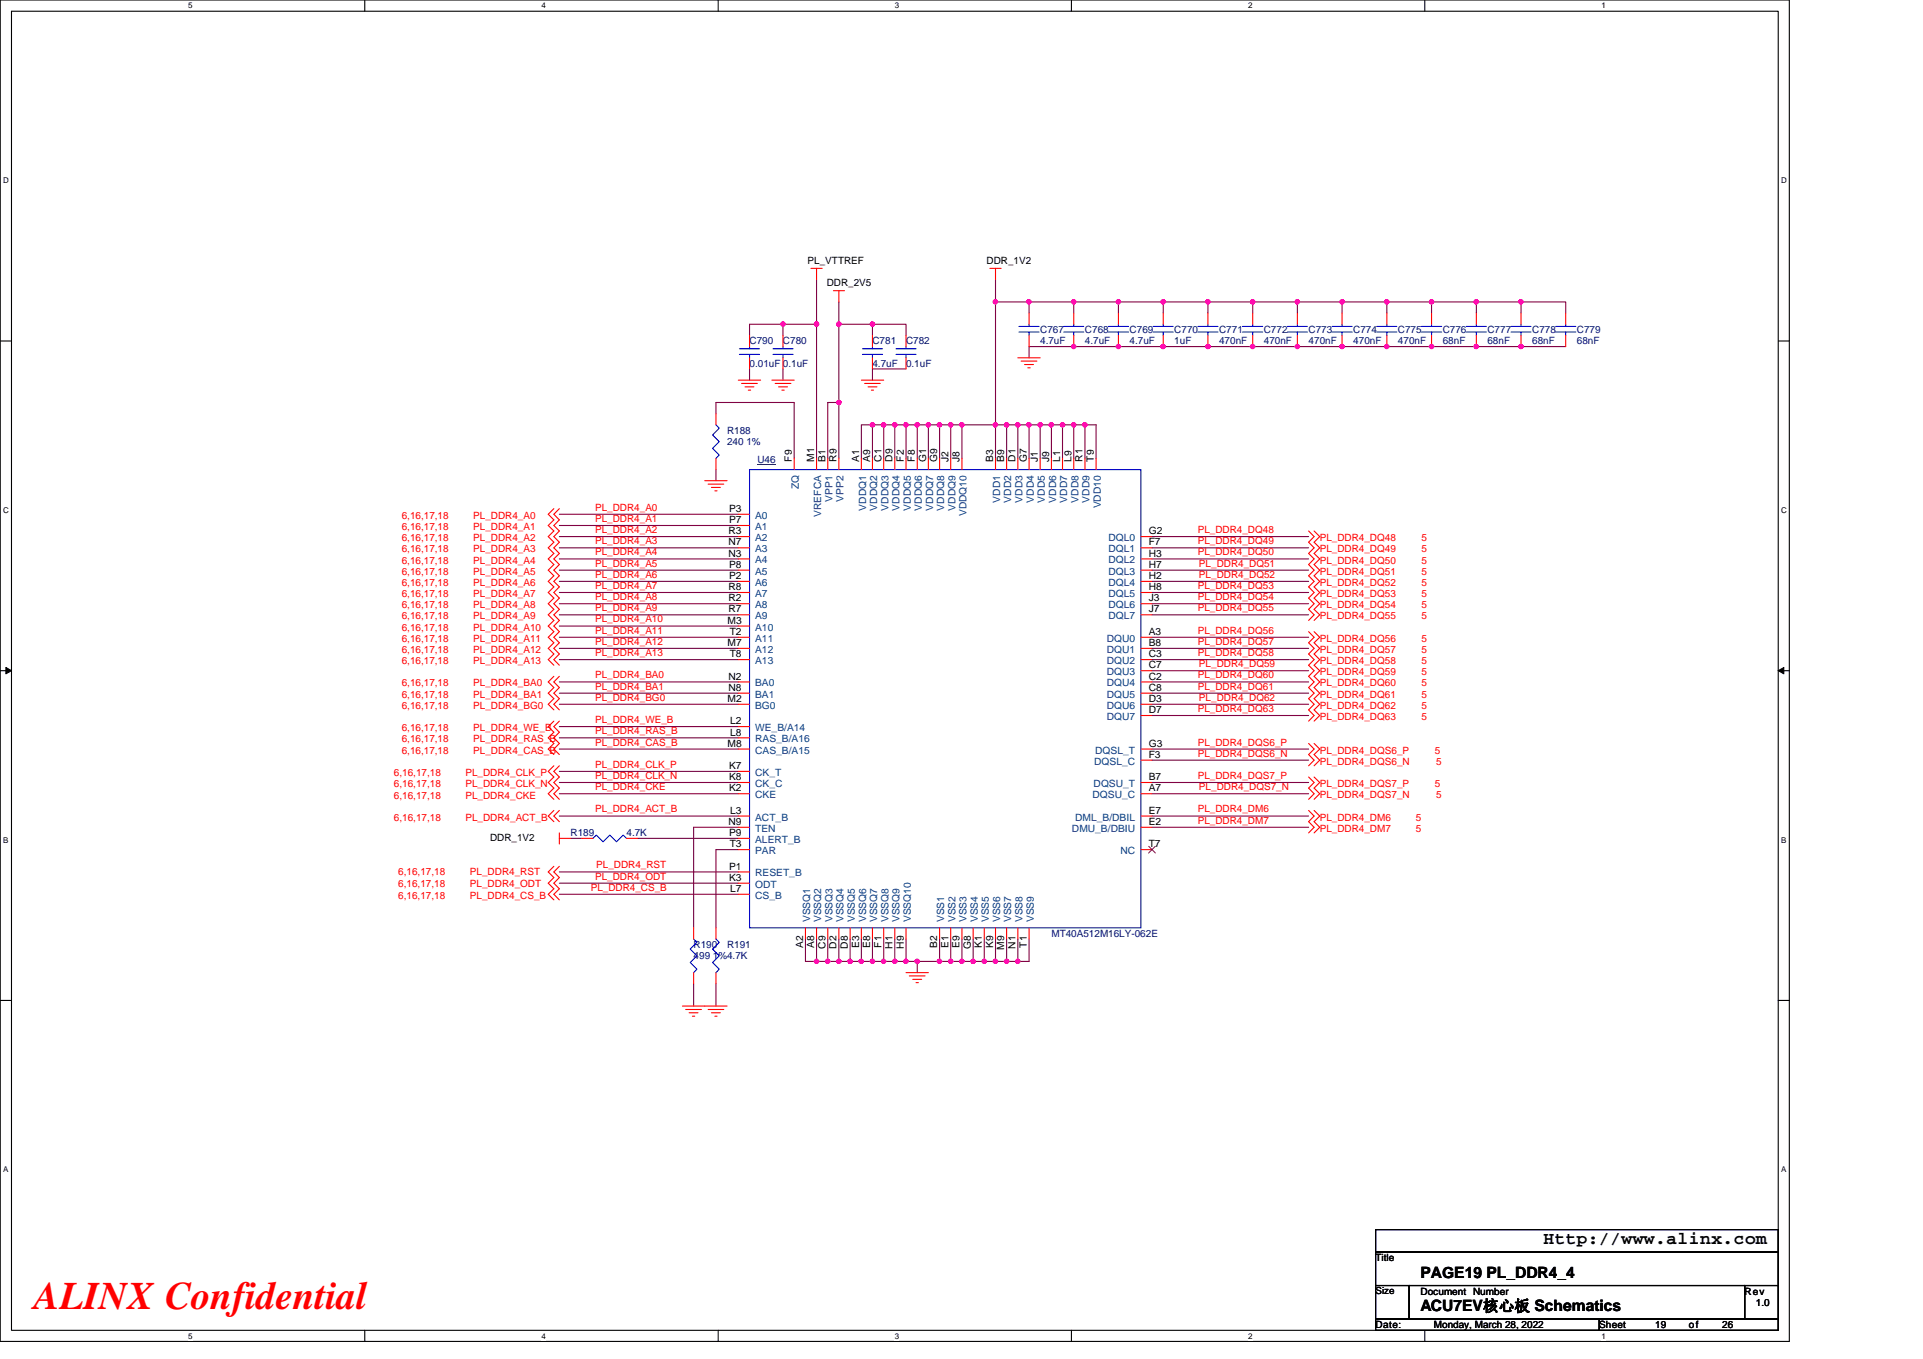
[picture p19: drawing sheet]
<svg xmlns="http://www.w3.org/2000/svg" width="297mm" height="210mm" viewBox="0 0 297 210" stroke-linecap="round" stroke-linejoin="round" font-family="sans-serif">
<defs><g id="words">
<text font-size="6" fill="#f00" x="5.2" y="202.3">ALINX Confidential</text>
<text font-size="2.8" x="238.4" y="192.3">Http://www.alinx.com</text>
<g font-size="2.4">
<text x="219.4" y="197.4">PAGE19 PL_DDR4_4</text>
<text x="219.4" y="202.6">ACU7EV核心板 Schematics</text>
</g>
<g font-size="1.5">
<text x="124.8" y="40.8">PL_VTTREF</text>
<text x="152.4" y="40.8">DDR_1V2</text>
<text x="127.7" y="44.2">DDR_2V5</text>
<text x="122.3" y="71.4" transform="rotate(-90 122.3 71.4)">F9</text>
<text x="125.8" y="71.4" transform="rotate(-90 125.8 71.4)">M1</text>
<text x="127.5" y="71.4" transform="rotate(-90 127.5 71.4)">B1</text>
<text x="129.2" y="71.4" transform="rotate(-90 129.2 71.4)">R9</text>
<text x="132.7" y="71.4" transform="rotate(-90 132.7 71.4)">A1</text>
<text x="134.4" y="71.4" transform="rotate(-90 134.4 71.4)">A9</text>
<text x="136.1" y="71.4" transform="rotate(-90 136.1 71.4)">C1</text>
<text x="137.9" y="71.4" transform="rotate(-90 137.9 71.4)">D9</text>
<text x="139.6" y="71.4" transform="rotate(-90 139.6 71.4)">F2</text>
<text x="141.3" y="71.4" transform="rotate(-90 141.3 71.4)">F8</text>
<text x="143" y="71.4" transform="rotate(-90 143 71.4)">G1</text>
<text x="144.8" y="71.4" transform="rotate(-90 144.8 71.4)">G9</text>
<text x="146.5" y="71.4" transform="rotate(-90 146.5 71.4)">J2</text>
<text x="148.2" y="71.4" transform="rotate(-90 148.2 71.4)">J8</text>
<text x="153.4" y="71.4" transform="rotate(-90 153.4 71.4)">B3</text>
<text x="155.1" y="71.4" transform="rotate(-90 155.1 71.4)">B9</text>
<text x="156.9" y="71.4" transform="rotate(-90 156.9 71.4)">D1</text>
<text x="158.6" y="71.4" transform="rotate(-90 158.6 71.4)">G7</text>
<text x="160.3" y="71.4" transform="rotate(-90 160.3 71.4)">J1</text>
<text x="162" y="71.4" transform="rotate(-90 162 71.4)">J9</text>
<text x="163.8" y="71.4" transform="rotate(-90 163.8 71.4)">L1</text>
<text x="165.5" y="71.4" transform="rotate(-90 165.5 71.4)">L9</text>
<text x="167.2" y="71.4" transform="rotate(-90 167.2 71.4)">R1</text>
<text x="168.9" y="71.4" transform="rotate(-90 168.9 71.4)">T9</text>
<text x="112.5" y="82.6">R3</text>
<text x="112.6" y="79.1">P3</text>
<text x="112.6" y="80.8">P7</text>
<text x="177.4" y="82.6">G2</text>
<text x="112.5" y="84.3">N7</text>
<text x="112.5" y="86">N3</text>
<text x="112.6" y="87.7">P8</text>
<text x="112.6" y="89.5">P2</text>
<text x="177.4" y="84.3">F7</text>
<text x="177.4" y="86">H3</text>
<text x="177.4" y="87.7">H7</text>
<text x="177.4" y="89.5">H2</text>
<text x="112.5" y="91.2">R8</text>
<text x="112.5" y="92.9">R2</text>
<text x="112.5" y="94.6">R7</text>
<text x="177.4" y="91.2">H8</text>
<text x="177.4" y="92.9">J3</text>
<text x="177.4" y="94.6">J7</text>
<text x="112.4" y="96.4">M3</text>
<text x="112.4" y="99.8">M7</text>
<text x="112.7" y="98.1">T2</text>
<text x="112.7" y="101.6">T8</text>
<text x="177.4" y="98.1">A3</text>
<text x="177.4" y="99.8">B8</text>
<text x="177.4" y="101.6">C3</text>
<text x="112.5" y="105">N2</text>
<text x="112.5" y="106.7">N8</text>
<text x="177.4" y="103.3">C7</text>
<text x="177.4" y="105">C2</text>
<text x="177.4" y="106.7">C8</text>
<text x="112.4" y="108.5">M2</text>
<text x="112.8" y="111.9">L2</text>
<text x="112.8" y="113.6">L8</text>
<text x="177.4" y="108.5">D3</text>
<text x="177.4" y="110.2">D7</text>
<text x="112.4" y="115.4">M8</text>
<text x="112.6" y="118.8">K7</text>
<text x="177.4" y="117.1">F3</text>
<text x="177.4" y="115.4">G3</text>
<text x="112.6" y="120.5">K8</text>
<text x="112.6" y="122.3">K2</text>
<text x="112.8" y="125.7">L3</text>
<text x="177.4" y="120.5">B7</text>
<text x="177.4" y="125.7">E7</text>
<text x="177.4" y="122.3">A7</text>
<text x="75.7" y="129.9">DDR_1V2</text>
<text x="112.5" y="127.5">N9</text>
<text x="112.6" y="129.2">P9</text>
<text x="112.7" y="130.9">T3</text>
<text x="177.4" y="127.5">E2</text>
<text x="177.4" y="130.9">T7</text>
<text x="112.6" y="134.4">P1</text>
<text x="112.6" y="136.1">K3</text>
<text x="112.8" y="137.8">L7</text>
<text x="124.1" y="146.5" transform="rotate(-90 124.1 146.5)">A2</text>
<text x="125.8" y="146.5" transform="rotate(-90 125.8 146.5)">A8</text>
<text x="127.5" y="146.6" transform="rotate(-90 127.5 146.6)">C9</text>
<text x="129.2" y="146.6" transform="rotate(-90 129.2 146.6)">D2</text>
<text x="131" y="146.6" transform="rotate(-90 131 146.6)">D8</text>
<text x="132.7" y="146.5" transform="rotate(-90 132.7 146.5)">E3</text>
<text x="134.4" y="146.5" transform="rotate(-90 134.4 146.5)">E8</text>
<text x="136.1" y="146.4" transform="rotate(-90 136.1 146.4)">F1</text>
<text x="137.9" y="146.6" transform="rotate(-90 137.9 146.6)">H1</text>
<text x="139.6" y="146.6" transform="rotate(-90 139.6 146.6)">H9</text>
<text x="144.8" y="146.5" transform="rotate(-90 144.8 146.5)">B2</text>
<text x="146.5" y="146.5" transform="rotate(-90 146.5 146.5)">E1</text>
<text x="148.2" y="146.5" transform="rotate(-90 148.2 146.5)">E9</text>
<text x="150" y="146.7" transform="rotate(-90 150 146.7)">G8</text>
<text x="151.7" y="146.5" transform="rotate(-90 151.7 146.5)">K1</text>
<text x="153.4" y="146.5" transform="rotate(-90 153.4 146.5)">K9</text>
<text x="155.1" y="146.8" transform="rotate(-90 155.1 146.8)">M9</text>
<text x="156.9" y="146.6" transform="rotate(-90 156.9 146.6)">N1</text>
<text x="158.6" y="146.4" transform="rotate(-90 158.6 146.4)">T1</text>
<text x="212.5" y="194.9">Title</text>
<text x="212.5" y="200">Size</text>
<text x="219.4" y="200">Document Number</text>
<text x="269.5" y="200">Rev</text>
<text x="271.2" y="201.8">1.0</text>
<text x="212.5" y="205.2">Date:</text>
<text x="221.5" y="205.2">Monday, March 28, 2022</text>
<text x="247" y="205.2">Sheet</text>
<text x="255.7" y="205.2">19</text>
<text x="260.9" y="205.2">of</text>
<text x="266" y="205.2">26</text>
</g>
<g font-size="1.5" fill="#000080">
<text x="115.8" y="53.2">C790</text>
<text x="120.9" y="53.2">C780</text>
<text x="134.8" y="53.2">C781</text>
<text x="140" y="53.2">C782</text>
<text x="160.7" y="51.5">C767</text>
<text x="160.7" y="53.2">4.7uF</text>
<text x="167.6" y="51.5">C768</text>
<text x="167.6" y="53.2">4.7uF</text>
<text x="174.5" y="51.5">C769</text>
<text x="174.5" y="53.2">4.7uF</text>
<text x="181.4" y="51.5">C770</text>
<text x="181.4" y="53.2">1uF</text>
<text x="188.3" y="51.5">C771</text>
<text x="188.3" y="53.2">470nF</text>
<text x="195.2" y="51.5">C772</text>
<text x="195.2" y="53.2">470nF</text>
<text x="202.1" y="51.5">C773</text>
<text x="202.1" y="53.2">470nF</text>
<text x="209" y="51.5">C774</text>
<text x="209" y="53.2">470nF</text>
<text x="215.9" y="51.5">C775</text>
<text x="215.9" y="53.2">470nF</text>
<text x="222.9" y="51.5">C776</text>
<text x="222.9" y="53.2">68nF</text>
<text x="229.8" y="51.5">C777</text>
<text x="229.8" y="53.2">68nF</text>
<text x="236.7" y="51.5">C778</text>
<text x="236.7" y="53.2">68nF</text>
<text x="243.6" y="51.5">C779</text>
<text x="243.6" y="53.2">68nF</text>
<text x="115.8" y="56.7">0.01uF 0.1uF</text>
<text x="134.8" y="56.7">4.7uF</text>
<text x="140" y="56.7">0.1uF</text>
<text x="112.3" y="67">R188</text>
<text x="112.3" y="68.8">240 1%</text>
<text x="117" y="71.5">U46</text>
<text x="88.1" y="129.2">R189</text>
<text x="96.8" y="129.2">4.7K</text>
<text x="107.1" y="146.5">R190</text>
<text x="107.1" y="148.2">499 1%4.7K</text>
<text x="112.3" y="146.5">R191</text>
<text x="162.4" y="144.8">MT40A512M16LY-062E</text>
</g>
<g font-size="1.5" fill="#004080">
<text x="123.4" y="75.6" transform="rotate(-90 123.4 75.6)">ZQ</text>
<text x="128.6" y="77.5" transform="rotate(-90 128.6 77.5)">VPP1</text>
<text x="130.3" y="77.5" transform="rotate(-90 130.3 77.5)">VPP2</text>
<text x="154.5" y="77.7" transform="rotate(-90 154.5 77.7)">VDD1</text>
<text x="156.2" y="77.7" transform="rotate(-90 156.2 77.7)">VDD2</text>
<text x="157.9" y="77.7" transform="rotate(-90 157.9 77.7)">VDD3</text>
<text x="159.7" y="77.7" transform="rotate(-90 159.7 77.7)">VDD4</text>
<text x="161.4" y="77.7" transform="rotate(-90 161.4 77.7)">VDD5</text>
<text x="163.1" y="77.7" transform="rotate(-90 163.1 77.7)">VDD6</text>
<text x="164.8" y="77.7" transform="rotate(-90 164.8 77.7)">VDD7</text>
<text x="166.6" y="77.7" transform="rotate(-90 166.6 77.7)">VDD8</text>
<text x="168.3" y="77.7" transform="rotate(-90 168.3 77.7)">VDD9</text>
<text x="116.6" y="80.2">A0</text>
<text x="116.6" y="81.9">A1</text>
<text x="116.6" y="83.6">A2</text>
<text x="126.8" y="79.9" transform="rotate(-90 126.8 79.9)">VREFCA</text>
<text x="133.8" y="78.9" transform="rotate(-90 133.8 78.9)">VDDQ1</text>
<text x="135.5" y="78.9" transform="rotate(-90 135.5 78.9)">VDDQ2</text>
<text x="137.2" y="78.9" transform="rotate(-90 137.2 78.9)">VDDQ3</text>
<text x="138.9" y="78.9" transform="rotate(-90 138.9 78.9)">VDDQ4</text>
<text x="140.7" y="78.9" transform="rotate(-90 140.7 78.9)">VDDQ5</text>
<text x="142.4" y="78.9" transform="rotate(-90 142.4 78.9)">VDDQ6</text>
<text x="144.1" y="78.9" transform="rotate(-90 144.1 78.9)">VDDQ7</text>
<text x="145.9" y="78.9" transform="rotate(-90 145.9 78.9)">VDDQ8</text>
<text x="147.6" y="78.9" transform="rotate(-90 147.6 78.9)">VDDQ9</text>
<text x="149.3" y="79.8" transform="rotate(-90 149.3 79.8)">VDDQ10</text>
<text x="170" y="78.5" transform="rotate(-90 170 78.5)">VDD10</text>
<text x="171.2" y="83.6">DQL0</text>
<text x="116.6" y="85.3">A3</text>
<text x="116.6" y="87.1">A4</text>
<text x="116.6" y="88.8">A5</text>
<text x="171.2" y="85.3">DQL1</text>
<text x="171.2" y="87.1">DQL2</text>
<text x="171.2" y="88.8">DQL3</text>
<text x="116.6" y="90.5">A6</text>
<text x="116.6" y="92.2">A7</text>
<text x="116.6" y="94">A8</text>
<text x="116.6" y="95.7">A9</text>
<text x="171.2" y="90.5">DQL4</text>
<text x="171.2" y="92.2">DQL5</text>
<text x="171.2" y="94">DQL6</text>
<text x="171.2" y="95.7">DQL7</text>
<text x="116.6" y="97.4">A10</text>
<text x="116.6" y="99.2">A11</text>
<text x="116.6" y="100.9">A12</text>
<text x="171" y="99.2">DQU0</text>
<text x="171" y="100.9">DQU1</text>
<text x="116.6" y="102.6">A13</text>
<text x="116.6" y="106.1">BA0</text>
<text x="116.6" y="107.8">BA1</text>
<text x="171" y="102.6">DQU2</text>
<text x="171" y="104.3">DQU3</text>
<text x="171" y="106.1">DQU4</text>
<text x="171" y="107.8">DQU5</text>
<text x="116.6" y="109.5">BG0</text>
<text x="116.6" y="113">WE_B/A14</text>
<text x="171" y="109.5">DQU6</text>
<text x="171" y="111.3">DQU7</text>
<text x="116.6" y="114.7">RAS_B/A16</text>
<text x="116.6" y="116.4">CAS_B/A15</text>
<text x="116.6" y="119.9">CK_T</text>
<text x="169" y="118.2">DQSL_C</text>
<text x="169.2" y="116.4">DQSL_T</text>
<text x="116.6" y="121.6">CK_C</text>
<text x="116.6" y="123.3">CKE</text>
<text x="168.8" y="123.3">DQSU_C</text>
<text x="168.9" y="121.6">DQSU_T</text>
<text x="116.6" y="126.8">ACT_B</text>
<text x="116.6" y="128.5">TEN</text>
<text x="116.6" y="130.2">ALERT_B</text>
<text x="116.6" y="132">PAR</text>
<text x="165.6" y="128.5">DMU_B/DBIU</text>
<text x="166.1" y="126.8">DML_B/DBIL</text>
<text x="173.1" y="132">NC</text>
<text x="116.6" y="135.4">RESET_B</text>
<text x="116.6" y="137.2">ODT</text>
<text x="116.6" y="138.9">CS_B</text>
<text x="125.1" y="142.5" transform="rotate(-90 125.1 142.5)">VSSQ1</text>
<text x="126.8" y="142.5" transform="rotate(-90 126.8 142.5)">VSSQ2</text>
<text x="128.6" y="142.5" transform="rotate(-90 128.6 142.5)">VSSQ3</text>
<text x="130.3" y="142.5" transform="rotate(-90 130.3 142.5)">VSSQ4</text>
<text x="132" y="142.5" transform="rotate(-90 132 142.5)">VSSQ5</text>
<text x="133.8" y="142.5" transform="rotate(-90 133.8 142.5)">VSSQ6</text>
<text x="135.5" y="142.5" transform="rotate(-90 135.5 142.5)">VSSQ7</text>
<text x="137.2" y="142.5" transform="rotate(-90 137.2 142.5)">VSSQ8</text>
<text x="138.9" y="142.5" transform="rotate(-90 138.9 142.5)">VSSQ9</text>
<text x="140.7" y="142.5" transform="rotate(-90 140.7 142.5)">VSSQ10</text>
<text x="145.9" y="142.5" transform="rotate(-90 145.9 142.5)">VSS1</text>
<text x="147.6" y="142.5" transform="rotate(-90 147.6 142.5)">VSS2</text>
<text x="149.3" y="142.5" transform="rotate(-90 149.3 142.5)">VSS3</text>
<text x="151" y="142.5" transform="rotate(-90 151 142.5)">VSS4</text>
<text x="152.8" y="142.5" transform="rotate(-90 152.8 142.5)">VSS5</text>
<text x="154.5" y="142.5" transform="rotate(-90 154.5 142.5)">VSS6</text>
<text x="156.2" y="142.5" transform="rotate(-90 156.2 142.5)">VSS7</text>
<text x="157.9" y="142.5" transform="rotate(-90 157.9 142.5)">VSS8</text>
<text x="159.7" y="142.5" transform="rotate(-90 159.7 142.5)">VSS9</text>
</g>
<g font-size="1.5" fill="#f00">
<text x="62.1" y="83.6">6,16,17,18</text>
<text x="62.1" y="81.9">6,16,17,18</text>
<text x="62.1" y="80.2">6,16,17,18</text>
<text x="73.1" y="83.6">PL_DDR4_A2</text>
<text x="73.1" y="81.9">PL_DDR4_A1</text>
<text x="73.1" y="80.2">PL_DDR4_A0</text>
<text x="91.9" y="82.4">PL_DDR4_A2</text>
<text x="91.9" y="80.6">PL_DDR4_A1</text>
<text x="91.9" y="78.9">PL_DDR4_A0</text>
<text x="185" y="82.4">PL_DDR4_DQ48</text>
<text x="203.9" y="83.6">PL_DDR4_DQ48</text>
<text x="219.6" y="83.6">5</text>
<text x="62.1" y="85.3">6,16,17,18</text>
<text x="62.1" y="88.8">6,16,17,18</text>
<text x="62.1" y="87.1">6,16,17,18</text>
<text x="73.1" y="85.3">PL_DDR4_A3</text>
<text x="73.1" y="88.8">PL_DDR4_A5</text>
<text x="73.1" y="87.1">PL_DDR4_A4</text>
<text x="91.9" y="84.1">PL_DDR4_A3</text>
<text x="91.9" y="89.3">PL_DDR4_A6</text>
<text x="91.9" y="87.5">PL_DDR4_A5</text>
<text x="91.9" y="85.8">PL_DDR4_A4</text>
<text x="185" y="85.8">PL_DDR4_DQ50</text>
<text x="185" y="84.1">PL_DDR4_DQ49</text>
<text x="185.2" y="89.3">PL_DDR4_DQ52</text>
<text x="185.2" y="87.5">PL_DDR4_DQ51</text>
<text x="203.9" y="87.1">PL_DDR4_DQ50</text>
<text x="203.9" y="88.8">PL_DDR4_DQ51</text>
<text x="203.9" y="85.3">PL_DDR4_DQ49</text>
<text x="219.6" y="87.1">5</text>
<text x="219.6" y="88.8">5</text>
<text x="219.6" y="85.3">5</text>
<text x="62.1" y="94">6,16,17,18</text>
<text x="62.1" y="92.3">6,16,17,18</text>
<text x="62.1" y="90.5">6,16,17,18</text>
<text x="62.1" y="95.7">6,16,17,18</text>
<text x="73.1" y="94">PL_DDR4_A8</text>
<text x="73.1" y="92.3">PL_DDR4_A7</text>
<text x="73.1" y="90.5">PL_DDR4_A6</text>
<text x="73.1" y="95.7">PL_DDR4_A9</text>
<text x="91.9" y="92.7">PL_DDR4_A8</text>
<text x="91.9" y="91">PL_DDR4_A7</text>
<text x="91.9" y="94.4">PL_DDR4_A9</text>
<text x="185" y="92.7">PL_DDR4_DQ54</text>
<text x="185" y="94.4">PL_DDR4_DQ55</text>
<text x="185" y="91">PL_DDR4_DQ53</text>
<text x="203.9" y="90.5">PL_DDR4_DQ52</text>
<text x="203.9" y="94">PL_DDR4_DQ54</text>
<text x="203.9" y="95.7">PL_DDR4_DQ55</text>
<text x="203.9" y="92.3">PL_DDR4_DQ53</text>
<text x="219.6" y="90.5">5</text>
<text x="219.6" y="94">5</text>
<text x="219.6" y="95.7">5</text>
<text x="219.6" y="92.3">5</text>
<text x="62.1" y="100.9">6,16,17,18</text>
<text x="62.1" y="99.2">6,16,17,18</text>
<text x="62.1" y="97.4">6,16,17,18</text>
<text x="73.1" y="100.9">PL_DDR4_A12</text>
<text x="73.1" y="99.2">PL_DDR4_A11</text>
<text x="73.1" y="97.4">PL_DDR4_A10</text>
<text x="91.9" y="101.4">PL_DDR4_A13</text>
<text x="91.9" y="99.6">PL_DDR4_A12</text>
<text x="91.9" y="97.9">PL_DDR4_A11</text>
<text x="91.9" y="96.2">PL_DDR4_A10</text>
<text x="185" y="97.9">PL_DDR4_DQ56</text>
<text x="185" y="101.4">PL_DDR4_DQ58</text>
<text x="185" y="99.6">PL_DDR4_DQ57</text>
<text x="203.9" y="99.2">PL_DDR4_DQ56</text>
<text x="203.9" y="100.9">PL_DDR4_DQ57</text>
<text x="219.6" y="99.2">5</text>
<text x="219.6" y="100.9">5</text>
<text x="62.1" y="102.6">6,16,17,18</text>
<text x="62.1" y="106.1">6,16,17,18</text>
<text x="62.1" y="107.8">6,16,17,18</text>
<text x="73.1" y="102.6">PL_DDR4_A13</text>
<text x="73.1" y="106.1">PL_DDR4_BA0</text>
<text x="73.1" y="107.8">PL_DDR4_BA1</text>
<text x="91.9" y="104.8">PL_DDR4_BA0</text>
<text x="91.9" y="106.6">PL_DDR4_BA1</text>
<text x="185" y="106.6">PL_DDR4_DQ61</text>
<text x="185" y="104.8">PL_DDR4_DQ60</text>
<text x="185.2" y="103.1">PL_DDR4_DQ59</text>
<text x="203.9" y="107.8">PL_DDR4_DQ61</text>
<text x="203.9" y="102.6">PL_DDR4_DQ58</text>
<text x="203.9" y="104.4">PL_DDR4_DQ59</text>
<text x="203.9" y="106.1">PL_DDR4_DQ60</text>
<text x="219.6" y="107.8">5</text>
<text x="219.6" y="102.6">5</text>
<text x="219.6" y="104.4">5</text>
<text x="219.6" y="106.1">5</text>
<text x="62.1" y="109.5">6,16,17,18</text>
<text x="62.1" y="113">6,16,17,18</text>
<text x="73.1" y="109.5">PL_DDR4_BG0</text>
<text x="73.1" y="113">PL_DDR4_WE_B</text>
<text x="91.9" y="108.3">PL_DDR4_BG0</text>
<text x="91.9" y="113.5">PL_DDR4_RAS_B</text>
<text x="91.9" y="111.7">PL_DDR4_WE_B</text>
<text x="185" y="110">PL_DDR4_DQ63</text>
<text x="185.2" y="108.3">PL_DDR4_DQ62</text>
<text x="203.9" y="109.5">PL_DDR4_DQ62</text>
<text x="203.9" y="111.3">PL_DDR4_DQ63</text>
<text x="219.6" y="109.5">5</text>
<text x="219.6" y="111.3">5</text>
<text x="60.9" y="119.9">6,16,17,18</text>
<text x="62.1" y="114.7">6,16,17,18</text>
<text x="62.1" y="116.4">6,16,17,18</text>
<text x="71.9" y="119.9">PL_DDR4_CLK_P</text>
<text x="73.1" y="114.7">PL_DDR4_RAS_B</text>
<text x="73.1" y="116.4">PL_DDR4_CAS_B</text>
<text x="91.9" y="115.2">PL_DDR4_CAS_B</text>
<text x="91.9" y="118.6">PL_DDR4_CLK_P</text>
<text x="185" y="115.2">PL_DDR4_DQS6_P</text>
<text x="185" y="116.9">PL_DDR4_DQS6_N</text>
<text x="203.9" y="116.4">PL_DDR4_DQS6_P</text>
<text x="203.9" y="118.2">PL_DDR4_DQS6_N</text>
<text x="221.7" y="116.4">5</text>
<text x="221.8" y="118.2">5</text>
<text x="60.9" y="121.6">6,16,17,18</text>
<text x="60.9" y="123.5">6,16,17,18</text>
<text x="71.9" y="121.6">PL_DDR4_CLK_N</text>
<text x="71.9" y="123.5">PL_DDR4_CKE</text>
<text x="91.9" y="120.4">PL_DDR4_CLK_N</text>
<text x="91.9" y="122.1">PL_DDR4_CKE</text>
<text x="91.9" y="125.5">PL_DDR4_ACT_B</text>
<text x="185" y="125.5">PL_DDR4_DM6</text>
<text x="185" y="120.4">PL_DDR4_DQS7_P</text>
<text x="185.2" y="122.1">PL_DDR4_DQS7_N</text>
<text x="203.9" y="121.6">PL_DDR4_DQS7_P</text>
<text x="203.9" y="123.3">PL_DDR4_DQS7_N</text>
<text x="221.7" y="121.6">5</text>
<text x="221.8" y="123.3">5</text>
<text x="60.9" y="126.8">6,16,17,18</text>
<text x="71.9" y="126.8">PL_DDR4_ACT_B</text>
<text x="185" y="127.3">PL_DDR4_DM7</text>
<text x="203.9" y="126.8">PL_DDR4_DM6</text>
<text x="203.9" y="128.5">PL_DDR4_DM7</text>
<text x="218.7" y="126.8">5</text>
<text x="218.7" y="128.5">5</text>
<text x="61.5" y="135.3">6,16,17,18</text>
<text x="61.5" y="137">6,16,17,18</text>
<text x="72.6" y="135.3">PL_DDR4_RST</text>
<text x="72.6" y="137">PL_DDR4_ODT</text>
<text x="91.2" y="137.6">PL_DDR4_CS_B</text>
<text x="91.9" y="135.9">PL_DDR4_ODT</text>
<text x="92.1" y="134.2">PL_DDR4_RST</text>
<text x="61.5" y="138.9">6,16,17,18</text>
<text x="72.6" y="138.9">PL_DDR4_CS_B</text>
</g>
<g font-size="1.2">
<text x="29.1" y="1.3">5</text>
<text x="83.6" y="1.3">4</text>
<text x="138.2" y="1.3">3</text>
<text x="192.8" y="1.3">2</text>
<text x="247.4" y="1.3">1</text>
<text x=".5" y="28.3">D</text>
<text x="275.1" y="28.3">D</text>
<text x=".5" y="79.2">C</text>
<text x="275.1" y="79.2">C</text>
<text x=".5" y="130.2">B</text>
<text x="275.1" y="130.2">B</text>
<text x=".5" y="181.1">A</text>
<text x="275.1" y="181.1">A</text>
<text x="29.1" y="206.8">5</text>
<text x="83.6" y="206.8">4</text>
<text x="138.2" y="206.8">3</text>
<text x="192.8" y="206.8">2</text>
<text x="247.4" y="206.8">1</text>
</g>
</g></defs>
<path d="M0 0h276.4v207.3h-276.4zM1.8 1.7h272.9v203.8h-272.9z" fill="none" stroke="#000" stroke-width=".17"/>
<g fill="#fff">
<path d="M29.1 .2h.6v1.4h-.6z"/>
<path d="M29.1 205.7h.6v1.4h-.6z"/>
</g>
<path d="M56.3 0v1.7M56.3 205.5v1.8" fill="none" stroke="#000" stroke-width=".17"/>
<g fill="#fff">
<path d="M83.6 .2h.7v1.4h-.7z"/>
<path d="M83.6 205.7h.7v1.4h-.7z"/>
</g>
<path d="M110.9 0v1.7M110.9 205.5v1.8" fill="none" stroke="#000" stroke-width=".17"/>
<g fill="#fff">
<path d="M138.2 .2h.7v1.4h-.7z"/>
<path d="M138.2 205.7h.7v1.4h-.7z"/>
</g>
<path d="M165.5 0v1.7M165.5 205.5v1.8" fill="none" stroke="#000" stroke-width=".17"/>
<g fill="#fff">
<path d="M192.8 .2h.6v1.4h-.6z"/>
<path d="M192.8 205.7h.6v1.4h-.6z"/>
</g>
<path d="M220.1 0v1.7M220.1 205.5v1.8" fill="none" stroke="#000" stroke-width=".17"/>
<g fill="#fff">
<path d="M247.4 .2h.6v1.4h-.6z"/>
<path d="M247.4 205.7h.6v1.4h-.6z"/>
<path d="M.5 27.2h.8v1.4h-.8z"/>
<path d="M275.1 27.2h.9v1.4h-.9z"/>
<path d="M.5 78.1h.8v1.4h-.8z"/>
<path d="M275.1 78.1h.9v1.4h-.9z"/>
</g>
<path d="M0 52.7h1.8M274.7 52.7h1.7" fill="none" stroke="#000" stroke-width=".17"/>
<g fill="#fff">
<path d="M.5 129.1h.8v1.4h-.8z"/>
<path d="M275.1 129.1h.8v1.4h-.8z"/>
</g>
<path d="M0 103.6h1.8M274.7 103.6h1.7" fill="none" stroke="#000" stroke-width=".17"/>
<path d="M.9 103.1l.9 .5-.9 .5zM274.7 103.6l.8-.5v1z" fill="#000" stroke="#000" stroke-width=".15"/>
<g fill="#fff">
<path d="M.5 180h.8v1.4h-.8z"/>
<path d="M275.1 180h.8v1.4h-.8z"/>
</g>
<path d="M0 154.6h1.8M274.7 154.6h1.7M212.5 190h62.2v3.5h-62.2zM212.5 193.5h62.2v5.1h-62.2zM212.5 198.6h5.2v5.2h-5.2zM217.7 198.6h51.8v5.2h-51.8zM269.5 198.6h5.2v5.2h-5.2zM212.5 203.8h34.5v1.7h-34.5zM247 203.8h27.7v1.7h-27.7z" fill="none" stroke="#000" stroke-width=".17"/>
<g fill="none" stroke="#800040" stroke-width=".17">
<path d="M115.8 57v1.7M120.9 50.1h5.2M120.9 50.1v1.7M120.9 57v1.7M120.9 50.1h-5.1v1.7M126.1 43.2v6.9M126.1 50.1v20.7M129.6 50.1v12.1M129.6 46.7v3.4M129.6 50.1h5.2M134.8 50.1h5.2v1.7M134.8 50.1v1.7"/>
<path d="M140 57h-5.2v1.7M153.8 46.7v18.9h-5.2v5.2M153.8 46.7h5.2v1.7M153.8 43.2v3.5M159 46.7h6.9M165.9 46.7h6.9v1.7M165.9 46.7v1.7M172.8 46.7h6.9v1.7M179.7 46.7h6.9M186.6 46.7h6.9v1.7M186.6 46.7v1.7M193.5 46.7h6.9v1.7"/>
<path d="M200.4 46.7h6.9v1.7M207.3 46.7h6.9v1.7M214.2 46.7h6.9v1.7M221.1 46.7h6.9v1.7M228 46.7h6.9M234.9 46.7h6.9v1.7M234.9 46.7v1.7M241.8 53.6h-82.8v1.7M86.4 79.5h27.6M110.6 63.9v-1.7h12.1v8.6M110.6 72.6v1.7M129.6 62.2h-1.7v8.6"/>
<path d="M129.6 62.2v8.6M134.8 65.6v5.2M134.8 65.6h1.7M134.8 65.6h-1.7v5.2M136.5 65.6h1.7v5.2M136.5 65.6v5.2M138.2 65.6h1.8M141.7 65.6h-1.7v5.2M143.4 65.6v5.2M143.4 65.6h1.7M143.4 65.6h-1.7v5.2M145.1 65.6v5.2"/>
<path d="M145.1 65.6h1.8M146.9 65.6v5.2M146.9 65.6h1.7M155.5 65.6v5.2M155.5 65.6h-1.7v5.2M155.5 65.6h1.7M159 65.6h-1.8v5.2M159 65.6v5.2M159 65.6h1.7M160.7 65.6v5.2M160.7 65.6h1.7M162.4 65.6v5.2"/>
<path d="M162.4 65.6h1.7M164.1 65.6v5.2M164.1 65.6h3.5M165.9 65.6v5.2M167.6 65.6v5.2M167.6 65.6h1.7v5.2M86.4 84.6h27.6M86.4 82.9h27.6M86.4 81.2h27.6M86.4 93.3h27.6M86.4 91.5h27.6M86.4 89.8h27.6"/>
<path d="M86.4 88.1h27.6M86.4 86.4h27.6M86.4 98.5h27.6M86.4 96.7h27.6M86.4 95h27.6M177.9 98.5h24.2M177.9 89.8h24.2M177.9 86.4h24.2M177.9 82.9h24.2M177.9 93.3h24.2M177.9 95h24.2M177.9 91.5h24.2"/>
<path d="M177.9 84.6h24.2M177.9 88.1h24.2M86.4 101.9h27.6M86.4 100.2h27.6M86.4 105.4h27.6M86.4 107.1h27.6M86.4 108.8h27.6M86.4 114h27.6M86.4 112.3h27.6M86.4 115.7h27.6M86.4 119.2h27.6M177.9 107.1h24.2"/>
<path d="M177.9 101.9h24.2M177.9 103.6h24.2M177.9 108.8h24.2M177.9 115.7h24.2M177.9 117.5h24.2M177.9 110.6h24.2M177.9 105.4h24.2M177.9 100.2h24.2M86.4 120.9h27.6M86.4 122.6h27.6M86.4 126.1h27.6M86.4 136.5h27.6"/>
<path d="M86.4 138.2h27.6M86.4 134.7h27.6M88.1 129.5h1.8M98.5 129.5h15.5M114 131.3h-3.4v12.1M114 127.8h-6.9v15.6M177.9 126.1h24.2M177.9 127.8h24.2M177.9 120.9h24.2M177.9 122.6h24.2M107.1 152v3.4M110.6 152v3.4"/>
<path d="M124.4 145.1v3.4h1.7M126.1 145.1v3.4M126.1 148.5h1.8M127.9 148.5h1.7M127.9 145.1v3.4M129.6 148.5h1.7M129.6 145.1v3.4M131.3 145.1v3.4M131.3 148.5h1.8M133.1 148.5h1.7M133.1 145.1v3.4M134.8 145.1v3.4"/>
<path d="M134.8 148.5h1.7M136.5 148.5h1.7M136.5 145.1v3.4M138.2 145.1v3.4M138.2 148.5h1.8M140 145.1v3.4M140 148.5h1.7M141.7 148.5h3.4M141.7 148.5v1.8M145.1 148.5h1.8M145.1 145.1v3.4M146.9 145.1v3.4"/>
<path d="M146.9 148.5h1.7M148.6 145.1v3.4M148.6 148.5h1.7M150.3 148.5h1.7M150.3 145.1v3.4M152 148.5h1.8M152 145.1v3.4M153.8 148.5h1.7M153.8 145.1v3.4M155.5 148.5h1.7M155.5 145.1v3.4M157.2 145.1v3.4"/>
<path d="M159 145.1v3.4h-1.8"/>
</g>
<g fill="#f0f" stroke="#f0f" stroke-width=".17">
<circle cx="134.8" cy="50.1" r=".34"/>
<circle cx="134.8" cy="65.6" r=".34"/>
<circle cx="138.2" cy="65.6" r=".34"/>
<circle cx="139.9" cy="65.6" r=".34"/>
<circle cx="136.5" cy="65.6" r=".34"/>
<circle cx="141.7" cy="65.6" r=".34"/>
<circle cx="145.1" cy="65.6" r=".34"/>
<circle cx="143.4" cy="65.6" r=".34"/>
<circle cx="146.9" cy="65.6" r=".34"/>
<circle cx="148.6" cy="65.6" r=".34"/>
<circle cx="155.5" cy="65.6" r=".34"/>
<circle cx="157.2" cy="65.6" r=".34"/>
<circle cx="158.9" cy="65.6" r=".34"/>
<circle cx="160.7" cy="65.6" r=".34"/>
<circle cx="165.8" cy="65.6" r=".34"/>
<circle cx="167.6" cy="65.6" r=".34"/>
<circle cx="162.4" cy="65.6" r=".34"/>
<circle cx="164.1" cy="65.6" r=".34"/>
<circle cx="165.8" cy="53.5" r=".33"/>
<circle cx="179.7" cy="53.5" r=".33"/>
<circle cx="172.8" cy="53.5" r=".33"/>
<circle cx="153.8" cy="46.6" r=".34"/>
<circle cx="153.8" cy="65.6" r=".34"/>
<circle cx="158.9" cy="46.6" r=".34"/>
<circle cx="165.8" cy="46.6" r=".34"/>
<circle cx="179.7" cy="46.6" r=".34"/>
<circle cx="172.8" cy="46.6" r=".34"/>
<circle cx="214.2" cy="46.6" r=".34"/>
<circle cx="207.3" cy="46.6" r=".34"/>
<circle cx="186.6" cy="46.6" r=".34"/>
<circle cx="200.4" cy="46.6" r=".34"/>
<circle cx="193.5" cy="46.6" r=".34"/>
<circle cx="214.2" cy="53.5" r=".33"/>
<circle cx="207.3" cy="53.5" r=".33"/>
<circle cx="200.4" cy="53.5" r=".33"/>
<circle cx="193.5" cy="53.5" r=".33"/>
<circle cx="186.6" cy="53.5" r=".33"/>
<circle cx="221.1" cy="46.6" r=".34"/>
<circle cx="234.9" cy="46.6" r=".34"/>
<circle cx="228" cy="46.6" r=".34"/>
<circle cx="228" cy="53.5" r=".33"/>
<circle cx="221.1" cy="53.5" r=".33"/>
<circle cx="234.9" cy="53.5" r=".33"/>
<circle cx="133" cy="148.5" r=".33"/>
<circle cx="131.3" cy="148.5" r=".33"/>
<circle cx="134.8" cy="148.5" r=".33"/>
<circle cx="136.5" cy="148.5" r=".33"/>
<circle cx="139.9" cy="148.5" r=".33"/>
<circle cx="138.2" cy="148.5" r=".33"/>
<circle cx="141.7" cy="148.5" r=".33"/>
<circle cx="152" cy="148.5" r=".33"/>
<circle cx="155.5" cy="148.5" r=".33"/>
<circle cx="153.8" cy="148.5" r=".33"/>
<circle cx="157.2" cy="148.5" r=".33"/>
<circle cx="150.3" cy="148.5" r=".33"/>
<circle cx="148.6" cy="148.5" r=".33"/>
<circle cx="146.9" cy="148.5" r=".33"/>
<circle cx="145.1" cy="148.5" r=".33"/>
<circle cx="126.1" cy="148.5" r=".33"/>
<circle cx="129.6" cy="148.5" r=".33"/>
<circle cx="127.8" cy="148.5" r=".33"/>
<circle cx="126.1" cy="50.1" r=".34"/>
<circle cx="129.6" cy="62.2" r=".33"/>
<circle cx="129.6" cy="50.1" r=".34"/>
<circle cx="120.9" cy="50.1" r=".34"/>
</g>
<g fill="none" stroke="#f00" stroke-width=".17">
<path d="M114 58.7h3.5M114.6 59.2h2.4M115.1 59.8h1.4M115.8 51.8v1.8M115.8 55.3v1.7M119.2 58.7h3.5M119.7 59.2h2.5M120.3 59.8h1.3M120.9 51.8v1.8M120.9 55.3v1.7M125.3 41.5h1.7M126.1 41.5v1.7"/>
<path d="M128.7 44.9h1.7M129.6 44.9v1.8M133.1 58.7h3.4M133.6 59.2h2.4M134.1 59.8h1.4M134.8 51.8v1.8M134.8 55.3v1.7M140 51.8v1.8M140 55.3v1.7M152.9 41.5h1.7M153.8 41.5v1.7M157.2 55.3h3.5"/>
<path d="M157.7 55.8h2.5M158.3 56.3h1.3M158.8 56.8h.3M159 48.4v1.7M159 51.8v1.8M165.9 48.4v1.7M165.9 51.8v1.8M172.8 48.4v1.7M172.8 51.8v1.8M179.7 48.4v1.7M179.7 51.8v1.8M186.6 48.4v1.7"/>
<path d="M186.6 51.8v1.8M193.5 48.4v1.7M193.5 51.8v1.8M200.4 48.4v1.7M200.4 51.8v1.8M207.3 48.4v1.7M207.3 51.8v1.8M214.2 48.4v1.7M214.2 51.8v1.8M221.1 48.4v1.7M221.1 51.8v1.8M228 48.4v1.7"/>
<path d="M228 51.8v1.8M234.9 48.4v1.7M234.9 51.8v1.8M241.8 48.4v1.7M241.8 51.8v1.8M85.6 78.6l-.9 .9 .9 .8-.9 .9 .9 .8-.9 .9 .9 .9-.9 .8 .9 .9-.9 .9 .9 .8-.9 .9 .9 .9-.9 .8 .9 .9-.9 .8 .9 .9-.9 .9 .9 .8-.9 .9 .9 .9-.9 .8 .9 .9-.9 .9 .9 .8-.9 .9 .9 .8-.9 .9 .9 .9M86.4 78.6l-.8 .9 .8 .8-.8 .9 .8 .8-.8 .9 .8 .9-.8 .8 .8 .9-.8 .9 .8 .8-.8 .9 .8 .9-.8 .8 .8 .9-.8 .8 .8 .9-.8 .9 .8 .8-.8 .9 .8 .9-.8 .8 .8 .9-.8 .9 .8 .8-.8 .9 .8 .8-.8 .9 .8 .9M108.9 74.3h3.4M109.4 74.8h2.4M109.9 75.3h1.4M110.4 75.8h.4M110.6 63.9v1.7"/>
<path d="M110.6 70.8v1.8M114 79.5h1.8M115.6 60.3h.3M120.8 60.3h.3M122.7 70.8v1.8M126.1 70.8v1.8M127.9 70.8v1.8M129.6 70.8v1.8M133.1 70.8v1.8M134.6 60.3h.3M134.8 70.8v1.8M136.5 70.8v1.8"/>
<path d="M138.2 70.8v1.8M140 70.8v1.8M141.7 70.8v1.8M143.4 70.8v1.8M145.1 70.8v1.8M146.9 70.8v1.8M148.6 70.8v1.8M153.8 70.8v1.8M155.5 70.8v1.8M157.2 70.8v1.8M159 70.8v1.8M160.7 70.8v1.8"/>
<path d="M162.4 70.8v1.8M164.1 70.8v1.8M165.9 70.8v1.8M167.6 70.8v1.8M169.3 70.8v1.8M114 81.2h1.8M114 82.9h1.8M114 84.6h1.8M114 86.4h1.8M114 88.1h1.8M114 89.8h1.8M114 91.5h1.8"/>
<path d="M114 93.3h1.8M114 95h1.8M114 96.7h1.8M114 98.5h1.8M176.2 82.9h1.7M176.2 84.6h1.7M176.2 86.4h1.7M176.2 88.1h1.7M176.2 89.8h1.7M176.2 91.5h1.7M176.2 93.3h1.7M176.2 95h1.7"/>
<path d="M176.2 98.5h1.7M202.1 97.6l.9 .9-.9 .8 .9 .9-.9 .8 .9 .9-.9 .9 .9 .8-.9 .9 .9 .9-.9 .8 .9 .9-.9 .9 .9 .8-.9 .9 .9 .9-.9 .8M202.1 82l.9 .9-.9 .9 .9 .8-.9 .9 .9 .9-.9 .8 .9 .9-.9 .9 .9 .8-.9 .9 .9 .8-.9 .9 .9 .9-.9 .8 .9 .9-.9 .9M203 97.6l.9 .9-.9 .8 .9 .9-.9 .8 .9 .9-.9 .9 .9 .8-.9 .9 .9 .9-.9 .8 .9 .9-.9 .9 .9 .8-.9 .9 .9 .9-.9 .8M203 82l.9 .9-.9 .9 .9 .8-.9 .9 .9 .9-.9 .8 .9 .9-.9 .9 .9 .8-.9 .9 .9 .8-.9 .9 .9 .9-.9 .8 .9 .9-.9 .9M85.6 104.5l-.9 .9 .9 .8-.9 .9 .9 .9-.9 .8 .9 .9M85.6 111.4l-.9 .9 .9 .8-.9 .9 .9 .9-.9 .8 .9 .9M85.6 118.3l-.9 .9 .9 .9-.9 .8 .9 .9-.9 .8 .9 .9M86.4 104.5l-.8 .9 .8 .8-.8 .9 .8 .9-.8 .8 .8 .9M86.4 111.4l-.8 .9 .8 .8-.8 .9 .8 .9-.8 .8 .8 .9M86.4 118.3l-.8 .9 .8 .9-.8 .8 .8 .9-.8 .8 .8 .9M114 100.2h1.8"/>
<path d="M114 101.9h1.8M114 105.4h1.8M114 107.1h1.8M114 108.8h1.8M114 112.3h1.8M114 114h1.8M114 115.7h1.8M114 119.2h1.8M176.2 100.2h1.7M176.2 101.9h1.7M176.2 103.6h1.7M176.2 105.4h1.7"/>
<path d="M176.2 107.1h1.7M176.2 108.8h1.7M176.2 110.6h1.7M176.2 115.7h1.7M176.2 117.5h1.7M202.1 114.9l.9 .8-.9 .9 .9 .9-.9 .8M203 114.9l.9 .8-.9 .9 .9 .9-.9 .8M85.6 133.9l-.9 .8 .9 .9-.9 .9 .9 .8-.9 .9 .9 .8M85.6 125.2l-.9 .9 .9 .9M86.4 129.5h1.7M86.4 128.7v1.7M86.4 133.9l-.8 .8 .8 .9-.8 .9 .8 .8-.8 .9 .8 .8"/>
<path d="M86.4 125.2l-.8 .9 .8 .9M89.9 129.5h1.7M96.8 129.5h1.7M114 120.9h1.8M114 122.6h1.8M114 126.1h1.8M114 127.8h1.8M114 129.5h1.8M114 131.3h1.8M114 134.7h1.8M114 136.5h1.8M114 138.2h1.8"/>
<path d="M176.2 120.9h1.7M176.2 122.6h1.7M176.2 126.1h1.7M176.2 127.8h1.7M176.2 131.3h1.7M202.1 125.2l.9 .9-.9 .9 .9 .8-.9 .9M202.1 120.1l.9 .8-.9 .9 .9 .8-.9 .9M203 125.2l.9 .9-.9 .9 .9 .8-.9 .9M203 120.1l.9 .8-.9 .9 .9 .8-.9 .9M105.4 155.4h6.9M105.9 156h2.4M106.4 156.5h1.4"/>
<path d="M107 157h.3M107.1 143.4v1.7M107.1 150.3v1.7M109.4 156h2.4M109.9 156.5h1.4M110.4 157h.4M110.6 143.4v1.7M110.6 150.3v1.7M124.4 143.4v1.7M126.1 143.4v1.7M127.9 143.4v1.7M129.6 143.4v1.7"/>
<path d="M131.3 143.4v1.7M133.1 143.4v1.7M134.8 143.4v1.7M136.5 143.4v1.7M138.2 143.4v1.7M140 150.3h3.4M140 143.4v1.7M140.5 150.8h2.4M141 151.3h1.4M141.5 151.8h.4M145.1 143.4v1.7M146.9 143.4v1.7"/>
<path d="M148.6 143.4v1.7M150.3 143.4v1.7M152 143.4v1.7M153.8 143.4v1.7M155.5 143.4v1.7M157.2 143.4v1.7M159 143.4v1.7"/>
</g>
<g fill="none" stroke="#00f" stroke-width=".17">
<path d="M114.2 54.8h3.1M114.2 53.9h3.1M115.8 53.6v.3M115.8 54.8v.5M119.4 54.8h3.1M119.4 53.9h3.1M120.9 53.6v.3M120.9 54.8v.5M133.2 54.8h3.1M133.2 53.9h3.1M134.8 53.6v.3M134.8 54.8v.5"/>
<path d="M138.4 54.8h3.1M138.4 53.9h3.1M140 53.6v.3M140 54.8v.5M157.4 51.3h3.1M157.4 50.4h3.1M159 50.1v.3M159 51.3v.5M164.3 51.3h3.1M164.3 50.4h3.1M165.9 50.1v.3M165.9 51.3v.5"/>
<path d="M171.2 51.3h3.1M171.2 50.4h3.1M172.8 50.1v.3M172.8 51.3v.5M178.1 51.3h3.1M178.1 50.4h3.1M179.7 50.1v.3M179.7 51.3v.5M185 51.3h3.1M185 50.4h3.1M186.6 50.1v.3M186.6 51.3v.5"/>
<path d="M191.9 51.3h3.1M191.9 50.4h3.1M193.5 50.1v.3M193.5 51.3v.5M198.9 51.3h3M198.9 50.4h3M200.4 50.1v.3M200.4 51.3v.5M205.8 51.3h3.1M205.8 50.4h3.1M207.3 50.1v.3M207.3 51.3v.5"/>
<path d="M212.7 51.3h3.1M212.7 50.4h3.1M214.2 50.1v.3M214.2 51.3v.5M219.6 51.3h3.1M219.6 50.4h3.1M221.1 50.1v.3M221.1 51.3v.5M226.5 51.3h3.1M226.5 50.4h3.1M228 50.1v.3M228 51.3v.5"/>
<path d="M233.4 51.3h3.1M233.4 50.4h3.1M234.9 50.1v.3M234.9 51.3v.5M240.3 51.3h3.1M240.3 50.4h3.1M241.8 50.1v.3M241.8 51.3v.5M110.6 65.6l.5 .6-1 1 1 1-1 1.1 1 1-.5 .5M115.8 72.6h60.4v70.8h-60.4zM91.6 129.5l.5-.5 1.1 1.1 1-1.1 1 1.1 1.1-1.1 .5 .5M107.1 145.1l.6 .5-1.1 1 1.1 1.1-1.1 1 1.1 1.1-.6 .5"/>
<path d="M110.6 145.1l.5 .5-1 1 1 1.1-1 1 1 1.1-.5 .5"/>
</g>
<path d="M117 71.7h2.8" fill="none" stroke="#000080" stroke-width=".15"/>
<path d="M177.4 130.8l1.1 1M178.5 130.8l-1.1 1" fill="none" stroke="#804000" stroke-width=".15"/>
<use href="#words"/>
</svg>
